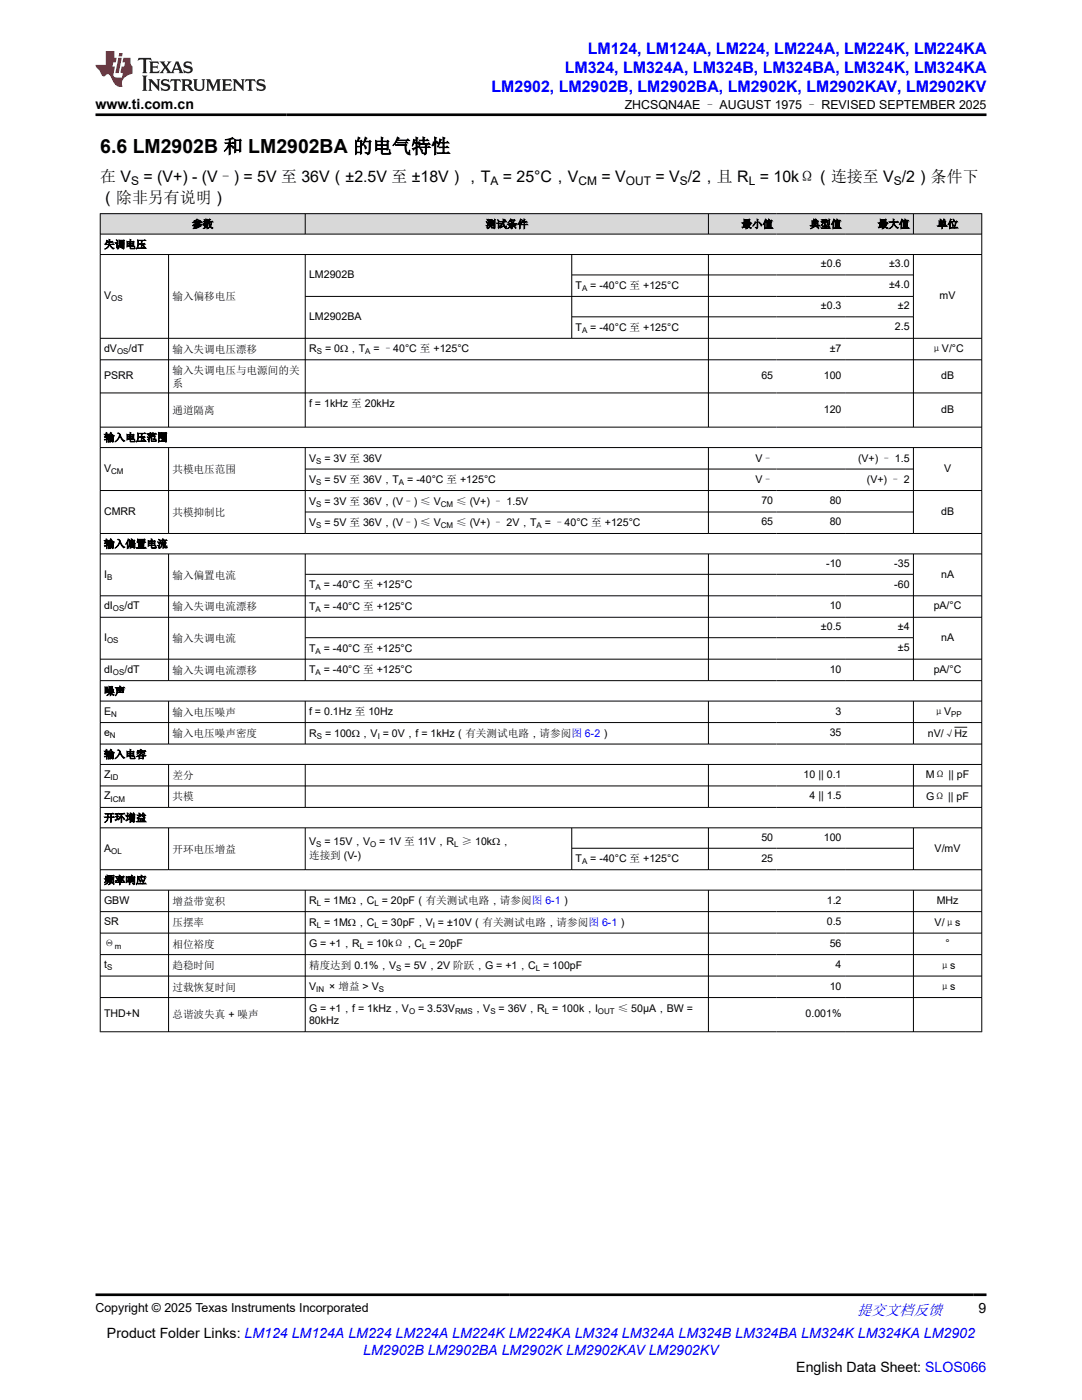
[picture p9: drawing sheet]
<svg xmlns="http://www.w3.org/2000/svg" width="216mm" height="279mm" viewBox="0 0 216 279" stroke-linecap="round" stroke-linejoin="round" font-family="sans-serif">
<defs><g id="words">
<text font-size="3.9" x="20" y="30.5">6.6 LM2902B 和 LM2902BA 的电气特性</text>
<g font-size="3.2" fill="#00f">
<text x="117.3" y="10.7">LM124, LM124A, LM224, LM224A, LM224K, LM224KA</text>
<text x="112.7" y="14.5">LM324, LM324A, LM324B, LM324BA, LM324K, LM324KA</text>
<text x="98.1" y="18.3">LM2902, LM2902B, LM2902BA, LM2902K, LM2902KAV, LM2902KV</text>
</g>
<g font-size="3.2">
<text x="20" y="36.3">在 V</text>
<text x="20" y="40.4">（除非另有说明）</text>
<text x="28.6" y="36.3">= (V+) - (V–) = 5V 至 36V（±2.5V 至 ±18V），T</text>
<text x="100.3" y="36.3">= 25°C，V</text>
<text x="120" y="36.3">= V</text>
<text x="130.8" y="36.3">= V /2，且 R = 10kΩ（连接至 V /2）条件下</text>
</g>
<text font-size="3" fill="#00f" x="171" y="262.4">提交文档反馈</text>
<g font-size="2.8">
<text x="19" y="21.7">www.ti.com.cn</text>
<text x="195.3" y="262.1">9</text>
<text x="21.4" y="266.9">Product Folder Links: LM124 LM124A LM224 LM224A LM224K LM224KA LM324 LM324A LM324B LM324BA LM324K LM324KA LM2902</text>
<text x="158.9" y="273.7">English Data Sheet: SLOS066</text>
</g>
<text font-size="2.8" fill="#00f" x="72.5" y="270.3">LM2902B LM2902BA LM2902K LM2902KAV LM2902KV</text>
<g font-size="2.5">
<text x="124.7" y="21.8">ZHCSQN4AE – AUGUST 1975 – REVISED SEPTEMBER 2025</text>
<text x="19" y="261.8">Copyright © 2025 Texas Instruments Incorporated</text>
</g>
<g font-size="2.4">
<text x="26.2" y="36.9">S</text>
<text x="97.9" y="36.9">A</text>
<text x="115.4" y="36.9">CM</text>
<text x="124.9" y="36.9">OUT</text>
<text x="135.7" y="36.9">S</text>
<text x="149.4" y="36.9">L</text>
<text x="178.3" y="36.9">S</text>
</g>
<g font-size="2.1">
<text x="38.3" y="45.4">参数</text>
<text x="96.9" y="45.4">测试条件</text>
<text x="147.9" y="45.4">最小值</text>
<text x="161.6" y="45.4">典型值</text>
<text x="175.1" y="45.4">最大值</text>
<text x="187" y="45.4">单位</text>
<text x="20.8" y="49.5">失调电压</text>
<text x="163.8" y="53.4">±0.6</text>
<text x="177.4" y="53.4">±3.0</text>
<text x="20.8" y="59.7">V</text>
<text x="34.4" y="59.9">输入偏移电压</text>
<text x="61.7" y="55.5">LM2902B</text>
<text x="114.9" y="57.7">T</text>
<text x="117.8" y="57.7">= -40°C 至 +125°C</text>
<text x="177.4" y="57.6">±4.0</text>
<text x="187.5" y="59.7">mV</text>
<text x="61.7" y="63.9">LM2902BA</text>
<text x="163.8" y="61.7">±0.3</text>
<text x="178.6" y="65.9">2.5</text>
<text x="179.2" y="61.7">±2</text>
<text x="20.8" y="70.2">dV</text>
<text x="25.7" y="70.2">/dT</text>
<text x="34.4" y="70.4">输入失调电压漂移</text>
<text x="61.7" y="70.3">R</text>
<text x="64.9" y="70.3">= 0Ω，T</text>
<text x="74.5" y="70.3">= –40°C 至 +125°C</text>
<text x="114.9" y="66">T</text>
<text x="117.8" y="66">= -40°C 至 +125°C</text>
<text x="165.6" y="70.2">±7</text>
<text x="185.8" y="70.3">μV/°C</text>
<text x="20.8" y="75.7">PSRR</text>
<text x="34.4" y="74.6">输入失调电压与电源间的关</text>
<text x="34.4" y="77.1">系</text>
<text x="151.9" y="75.7">65</text>
<text x="164.4" y="75.7">100</text>
<text x="187.8" y="75.7">dB</text>
<text x="34.4" y="82.6">通道隔离</text>
<text x="61.7" y="81.2">f = 1kHz 至 20kHz</text>
<text x="164.4" y="82.4">120</text>
<text x="187.8" y="82.4">dB</text>
<text x="20.8" y="88">输入电压范围</text>
<text x="20.8" y="94.2">V</text>
<text x="34.4" y="94.4">共模电压范围</text>
<text x="61.7" y="92.1">V</text>
<text x="64.7" y="92.1">= 3V 至 36V</text>
<text x="150.8" y="92.1">V–</text>
<text x="171.2" y="92.1">(V+) – 1.5</text>
<text x="188.4" y="94.2">V</text>
<text x="61.7" y="96.4">V</text>
<text x="61.7" y="100.7">V</text>
<text x="64.7" y="96.4">= 5V 至 36V，T</text>
<text x="64.7" y="100.7">= 3V 至 36V，(V–) ≤ V</text>
<text x="81.3" y="96.4">= -40°C 至 +125°C</text>
<text x="91" y="100.7">≤ (V+) – 1.5V</text>
<text x="150.8" y="96.4">V–</text>
<text x="151.9" y="100.6">70</text>
<text x="165.6" y="100.6">80</text>
<text x="173" y="96.4">(V+) – 2</text>
<text x="20.8" y="102.7">CMRR</text>
<text x="34.4" y="102.9">共模抑制比</text>
<text x="61.7" y="105">V</text>
<text x="64.7" y="105">= 5V 至 36V，(V–) ≤ V</text>
<text x="91" y="105">≤ (V+) – 2V，T</text>
<text x="108.7" y="105">= –40°C 至 +125°C</text>
<text x="151.9" y="104.9">65</text>
<text x="165.6" y="104.9">80</text>
<text x="187.8" y="102.7">dB</text>
<text x="20.8" y="109.3">输入偏置电流</text>
<text x="164.9" y="113.1">-10</text>
<text x="178.4" y="113.1">-35</text>
<text x="20.8" y="115.3">I</text>
<text x="34.4" y="115.5">输入偏置电流</text>
<text x="61.7" y="117.4">T</text>
<text x="64.6" y="117.4">= -40°C 至 +125°C</text>
<text x="178.4" y="117.3">-60</text>
<text x="187.8" y="115.3">nA</text>
<text x="20.8" y="121.6">dI</text>
<text x="24.8" y="121.6">/dT</text>
<text x="34.4" y="121.8">输入失调电流漂移</text>
<text x="61.7" y="121.7">T</text>
<text x="64.6" y="121.7">= -40°C 至 +125°C</text>
<text x="163.8" y="125.8">±0.5</text>
<text x="165.6" y="121.6">10</text>
<text x="179.2" y="125.8">±4</text>
<text x="186.3" y="121.6">pA/°C</text>
<text x="20.8" y="127.9">I</text>
<text x="34.4" y="128.1">输入失调电流</text>
<text x="61.7" y="130.1">T</text>
<text x="64.6" y="130.1">= -40°C 至 +125°C</text>
<text x="179.2" y="130">±5</text>
<text x="187.8" y="127.9">nA</text>
<text x="20.8" y="134.2">dI</text>
<text x="24.8" y="134.2">/dT</text>
<text x="34.4" y="134.5">输入失调电流漂移</text>
<text x="61.7" y="134.4">T</text>
<text x="64.6" y="134.4">= -40°C 至 +125°C</text>
<text x="165.6" y="134.2">10</text>
<text x="186.3" y="134.2">pA/°C</text>
<text x="20.8" y="138.6">噪声</text>
<text x="20.8" y="142.6">E</text>
<text x="34.4" y="142.8">输入电压噪声</text>
<text x="61.7" y="142.7">f = 0.1Hz 至 10Hz</text>
<text x="166.7" y="142.6">3</text>
<text x="186.3" y="142.7">μV</text>
<text x="20.8" y="146.9">e</text>
<text x="34.4" y="147.1">输入电压噪声密度</text>
<text x="61.7" y="147">R</text>
<text x="64.9" y="147">= 100Ω，V = 0V，f = 1kHz（有关测试电路，请参阅图 6-2）</text>
<text x="165.6" y="146.9">35</text>
<text x="185.1" y="147">nV/√Hz</text>
<text x="20.8" y="151.3">输入电容</text>
<text x="20.8" y="155.3">Z</text>
<text x="34.4" y="155.5">差分</text>
<text x="160.4" y="155.3">10 || 0.1</text>
<text x="184.8" y="155.4">MΩ || pF</text>
<text x="20.8" y="159.5">Z</text>
<text x="34.4" y="159.8">共模</text>
<text x="161.5" y="159.5">4 || 1.5</text>
<text x="184.8" y="159.6">GΩ || pF</text>
<text x="20.8" y="163.9">开环增益</text>
<text x="151.9" y="167.8">50</text>
<text x="164.4" y="167.8">100</text>
<text x="20.8" y="169.9">A</text>
<text x="34.4" y="170.2">开环电压增益</text>
<text x="61.7" y="168.7">V</text>
<text x="61.7" y="171.4">连接到 (V-)</text>
<text x="64.7" y="168.7">= 15V，V</text>
<text x="75.7" y="168.7">= 1V 至 11V，R ≥ 10kΩ，</text>
<text x="114.9" y="172.1">T</text>
<text x="117.8" y="172.1">= -40°C 至 +125°C</text>
<text x="151.9" y="172">25</text>
<text x="186.5" y="169.9">V/mV</text>
<text x="20.8" y="176.4">频率响应</text>
<text x="20.8" y="180.3">GBW</text>
<text x="20.8" y="184.6">SR</text>
<text x="34.4" y="180.6">增益带宽积</text>
<text x="34.4" y="184.8">压摆率</text>
<text x="61.7" y="180.4">R = 1MΩ，C = 20pF（有关测试电路，请参阅图 6-1）</text>
<text x="61.7" y="184.7">R = 1MΩ，C = 30pF，V = ±10V（有关测试电路，请参阅图 6-1）</text>
<text x="165" y="180.3">1.2</text>
<text x="165" y="184.6">0.5</text>
<text x="186.5" y="184.7">V/μs</text>
<text x="186.9" y="180.3">MHz</text>
<text x="20.8" y="189">Θ</text>
<text x="34.4" y="189.1">相位裕度</text>
<text x="61.7" y="189">G = +1，R = 10kΩ，C = 20pF</text>
<text x="165.6" y="188.9">56</text>
<text x="188.7" y="188.9">°</text>
<text x="20.8" y="193.2">t</text>
<text x="34.4" y="193.4">趋稳时间</text>
<text x="34.4" y="197.7">过载恢复时间</text>
<text x="61.7" y="193.3">精度达到 0.1%，V</text>
<text x="61.7" y="197.6">V</text>
<text x="65.7" y="197.6">× 增益 &gt; V</text>
<text x="80.7" y="193.3">= 5V，2V 阶跃，G = +1，C = 100pF</text>
<text x="165.6" y="197.5">10</text>
<text x="166.7" y="193.2">4</text>
<text x="187.5" y="193.3">μs</text>
<text x="187.5" y="197.6">μs</text>
<text x="20.8" y="203">THD+N</text>
<text x="34.4" y="203.2">总谐波失真 + 噪声</text>
<text x="61.7" y="201.9">G = +1，f = 1kHz，V</text>
<text x="83.4" y="201.9">= 3.53V</text>
<text x="94.3" y="201.9">，V</text>
<text x="99.5" y="201.9">= 36V，R = 100k，I</text>
<text x="123.3" y="201.9">≤ 50µA，BW =</text>
<text x="160.7" y="203">0.001%</text>
<text x="61.7" y="204.4">80kHz</text>
</g>
<g font-size="1.6">
<text x="116.1" y="58.1">A</text>
<text x="22.2" y="60.1">OS</text>
<text x="23.4" y="70.6">OS</text>
<text x="63.2" y="70.7">S</text>
<text x="72.9" y="70.7">A</text>
<text x="116.1" y="66.5">A</text>
<text x="22.2" y="94.6">CM</text>
<text x="63.1" y="92.5">S</text>
<text x="63.1" y="96.8">S</text>
<text x="63.1" y="101.1">S</text>
<text x="79.6" y="96.8">A</text>
<text x="88" y="101.1">CM</text>
<text x="63.1" y="105.4">S</text>
<text x="88" y="105.4">CM</text>
<text x="107.1" y="105.4">A</text>
<text x="21.4" y="115.7">B</text>
<text x="63" y="117.8">A</text>
<text x="22.5" y="122">OS</text>
<text x="63" y="122.1">A</text>
<text x="21.4" y="128.3">OS</text>
<text x="63" y="130.5">A</text>
<text x="22.5" y="134.7">OS</text>
<text x="63" y="134.8">A</text>
<text x="22.2" y="143">N</text>
<text x="189.8" y="143.1">PP</text>
<text x="21.9" y="147.3">N</text>
<text x="63.2" y="147.4">S</text>
<text x="75.4" y="147.4">I</text>
<text x="22.1" y="155.7">ID</text>
<text x="22.1" y="160">ICM</text>
<text x="22.2" y="170.4">OL</text>
<text x="63.1" y="169.1">S</text>
<text x="73.9" y="169.1">O</text>
<text x="90.6" y="169.1">L</text>
<text x="116.1" y="172.5">A</text>
<text x="63.2" y="180.9">L</text>
<text x="63.2" y="185.2">L</text>
<text x="74.7" y="180.9">L</text>
<text x="74.7" y="185.2">L</text>
<text x="86.4" y="185.2">I</text>
<text x="22.9" y="189.4">m</text>
<text x="71.8" y="189.4">L</text>
<text x="84.3" y="189.4">L</text>
<text x="21.4" y="193.6">S</text>
<text x="79.1" y="193.7">S</text>
<text x="106.9" y="193.7">L</text>
<text x="63.1" y="198">IN</text>
<text x="75.6" y="198">S</text>
<text x="81.6" y="202.3">O</text>
<text x="90.8" y="202.3">RMS</text>
<text x="97.8" y="202.3">S</text>
<text x="108.7" y="202.3">L</text>
<text x="119.3" y="202.3">OUT</text>
</g>
</g></defs>
<g fill="#d8d8d8">
<path d="M20 42.6h175.9v4.1h-175.9z" fill-rule="evenodd"/>
<path d="M20.1 42.7h40.7v4h-40.7z" fill-rule="evenodd"/>
<path d="M61 42.7h80.3v4h-80.3z" fill-rule="evenodd"/>
<path d="M141.4 42.7h13.6v4h-13.6z" fill-rule="evenodd"/>
<path d="M155 42.7h13.6v4h-13.6z" fill-rule="evenodd"/>
<path d="M168.6 42.7h13.6v4h-13.6z" fill-rule="evenodd"/>
<path d="M182.3 42.7h13.5v4h-13.5z" fill-rule="evenodd"/>
</g>
<g fill="none" stroke="#000" stroke-width=".2">
<path d="M19.9 42.6h176.1M19.9 46.7h176.1M19.9 50.8h176.1M20 42.6v163.4M33.6 50.8v34.5M60.9 42.6v4.2M60.9 50.8v34.5M60.9 59.2h121.4M114.1 50.8v16.8M114.1 54.9h68.2M141.4 42.6v4.2M141.4 50.8v34.5"/>
<path d="M182.3 42.6v4.2M182.3 50.8v34.5M195.9 42.6v163.4M19.9 67.5h176.1M19.9 71.8h176.1M19.9 78.4h176.1M114.1 63.2h68.2M19.9 85.2h176.1M19.9 89.3h176.1M19.9 97.9h176.1M33.6 89.3v17.2M60.9 89.3v17.2"/>
<path d="M60.9 93.6h121.4M141.4 89.3v17.2M182.3 89.3v17.2M19.9 106.5h176.1M19.9 110.5h176.1M19.9 118.9h176.1M33.6 110.5v25.4M60.9 110.5v25.4M60.9 102.2h121.4M60.9 114.6h121.4M141.4 110.5v25.4M182.3 110.5v25.4"/>
<path d="M19.9 123.2h176.1M19.9 131.6h176.1M19.9 135.8h176.1M19.9 139.9h176.1M33.6 139.9v8.7M60.9 139.9v8.7M60.9 127.3h121.4M141.4 139.9v8.7M182.3 139.9v8.7M19.9 144.2h176.1M19.9 148.5h176.1M19.9 152.6h176.1"/>
<path d="M19.9 156.9h176.1M33.6 152.6v8.6M60.9 152.6v8.6M141.4 152.6v8.6M182.3 152.6v8.6M190.4 145.1h2.6M19.9 161.1h176.1M19.9 165.2h176.1M19.9 173.6h176.1M19.9 177.6h176.1M33.6 165.2v8.4M33.6 177.6v28.4"/>
<path d="M60.9 165.2v8.4M60.9 177.6v28.4M114.1 165.2v8.4M114.1 169.3h68.2M141.4 165.2v8.4M141.4 177.6v28.4M182.3 165.2v8.4M182.3 177.6v28.4M19.9 181.9h176.1M19.9 186.2h176.1M19.9 190.5h176.1M19.9 194.8h176.1"/>
<path d="M19.9 199.1h176.1M19.9 205.9h176.1"/>
</g>
<path d="M27.7 11.6l-.2 .5 .5-.2h.6v.1v2.2l-.2 .4h1l-.2-.4v-2.2v-.1h.5l.5 .2-.1-.5zM29.8 12.3l.2 .4v1.5l-.2 .4h1.9l.1-.6a1.08 1.08 0 0 1-1.3 .2v-.7h.6l.4 .2v-.7l-.4 .2h-.6v-.5l.2-.2a1 1 0 0 1 1 .3l-.1-.5zM31.8 12.3l1 1.1-1 1.2h.9l-.2-.2 .4-.8 .5 .8-.2 .2h1.6l-.2-.2 .1-.5h1l.1 .5-.1 .2h.9l-.2-.3-.8-2h-.5l-1 2.2-.8-1.1 .9-1.1h-.8l.2 .2-.5 .6-.3-.6 .1-.2zM35.2 12.7l.4 1h-.8zM36.8 12.4a.65 .65 0 0 0-.2 .7 .65 .65 0 0 0 .6 .5l.7 .1 .1 .3a.79 .79 0 0 1-.7 .4 .79 .79 0 0 1-.7-.5l.1 .7 .2-.1a.93 .93 0 0 0 1.1 .1 .93 .93 0 0 0 .4-1 1.46 1.46 0 0 0-1.2-.6l-.1-.3a1.09 1.09 0 0 1 1.2 .2l-.2-.6-.1 .1-.6-.2zM28.4 15.1l.2 .4v2.2l-.2 .4h1l-.2-.4v-2.2l.2-.4zM29.6 15.8l.2 .4v1.5l-.2 .4h.8l-.3-.4v-1.3l1.7 1.8v-2l.2-.4h-.8l.2 .2 .1 1.1-1.2-1.3zM32.3 15.9a.65 .65 0 0 0-.2 .8 .65 .65 0 0 0 .7 .4l.6 .2 .1 .2a.79 .79 0 0 1-.7 .4 .79 .79 0 0 1-.7-.5l.1 .7 .2-.1a.93 .93 0 0 0 1.1 .1 .93 .93 0 0 0 .4-.9 1.46 1.46 0 0 0-1.2-.6l-.1-.4a1.09 1.09 0 0 1 1.2 .2l-.2-.6-.1 .1-.6-.1zM34.1 15.8l-.1 .6a.63 .63 0 0 1 .7-.3l.1 1.6-.3 .4h1l-.2-.4v-1.6a.66 .66 0 0 1 .8 .3l-.1-.6zM36.2 15.8l.2 .4v1.5l-.2 .4h.9l-.2-.2v-.7h.5l.1 .2a.79 .79 0 0 0 1.2 .6l-1-.9a.61 .61 0 0 0 .6-.6 .61 .61 0 0 0-.5-.7zM36.9 16.1h.2a.47 .47 0 0 1 .5 .1 .47 .47 0 0 1 .1 .5l-.2 .1-.6 .1zM38.5 15.8l.2 .2a2.27 2.27 0 0 0 .4 2 1.04 1.04 0 0 0 1.7-.7v-1.3l.2-.2h-.8l.2 .4v1.1a.6 .6 0 0 1-.6 .6 .6 .6 0 0 1-.6-.6v-1.1l.3-.4zM41.1 15.8l.2 .4v1.5l-.2 .4h.7l-.2-.4v-1.4l.9 1.9 .8-1.9v1.4l-.2 .4h1l-.3-.4v-1.5l.3-.4h-.8l-.7 1.5-.7-1.5zM44.3 15.8l.2 .4v1.5l-.2 .4h1.9l.1-.6a1.09 1.09 0 0 1-1.3 .2v-.7h.6l.4 .2v-.6l-.4 .2h-.6v-.6l.2-.1a1.01 1.01 0 0 1 1 .3l-.1-.6zM46.4 15.8l.3 .4v1.5l-.3 .4h.8l-.2-.4v-1.3l1.6 1.8v-2l.2-.4h-.7l.2 .2v1.1l-1.2-1.3zM49 15.8l-.1 .6a.63 .63 0 0 1 .8-.3v1.6l-.3 .4h1l-.2-.4v-1.6a.66 .66 0 0 1 .8 .3l-.1-.6zM51.4 15.9a.65 .65 0 0 0-.2 .8 .65 .65 0 0 0 .6 .4l.6 .2 .2 .2a.79 .79 0 0 1-.8 .4 .79 .79 0 0 1-.6-.5l.1 .7 .2-.1a.93 .93 0 0 0 1 .1 .93 .93 0 0 0 .5-.9 1.46 1.46 0 0 0-1.3-.6l-.1-.4a1.09 1.09 0 0 1 1.3 .2l-.2-.6-.2 .1-.5-.1z" fill="#231f20"/>
<path d="M21.1 10.2v2.8h-2.1l.1 .3 .9 1a.95 .95 0 0 0 .9 .9 .59 .59 0 0 1 .6-.4 .59 .59 0 0 1 .5 .4l.4 .7a1.59 1.59 0 0 0 2.1 1.4 1.61 1.61 0 0 1 1-2.3l1-.3-.1-1.5a1.59 1.59 0 0 1-.4-1.7h-1.4l-.2 .9h.5l-.1 .9h-.5l-.2 1v.2l.4 .1-.2 .9h-.6a.73 .73 0 0 1-1.1-.7l.3-1.5h-.5l.2-.9h.5l.2-.9h-.5v-1.3zM23.6 11.5l-.6 3.1h.7l.6-3.1zM23.8 10.6l-.1 .6h.7l.1-.6z" fill="#ed1c24"/>
<path d="M19 22.9h177.8M19 258.4h177.8" fill="none" stroke="#000" stroke-width=".53"/>
<use href="#words"/>
</svg>
